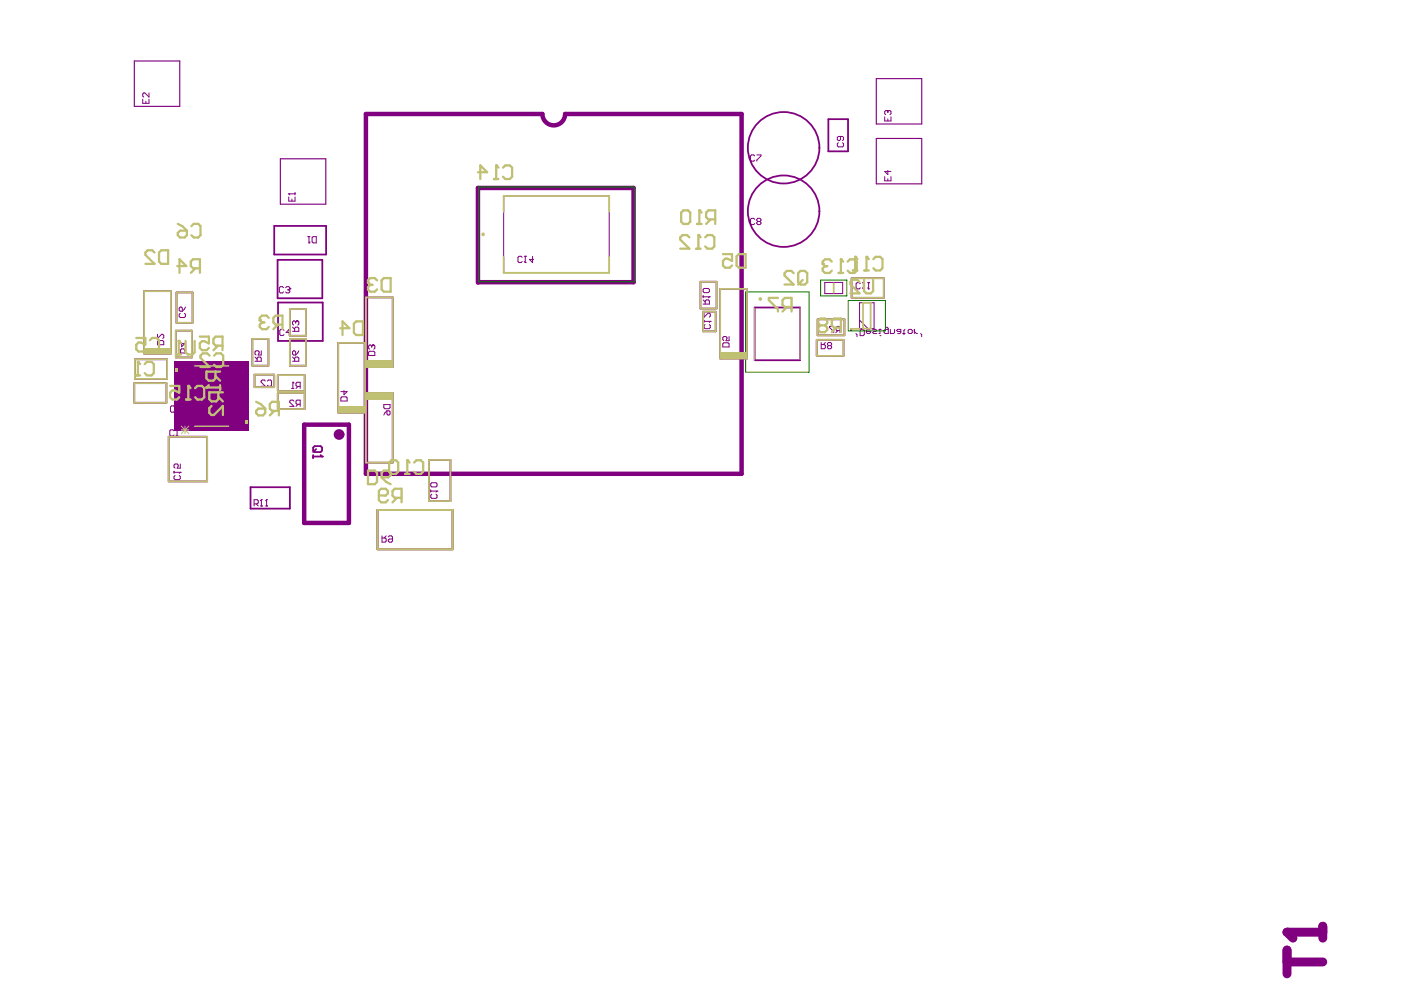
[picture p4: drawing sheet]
<svg xmlns="http://www.w3.org/2000/svg" width="297mm" height="210mm" viewBox="0 0 297 210" stroke-linecap="round" stroke-linejoin="round" font-family="sans-serif">
<path d="M114.8 24.1h-37.4v76.2h79.5v-76.2h-37.3M101.2 59.7h32.8v-19.9h-32.9v20M64.4 89.9h9.4v20.8h-9.4z" fill="none" stroke="#800080" stroke-width=".94"/>
<g fill="none" stroke="#800080" stroke-width=".38">
<path d="M175.3 25.2h4.1v6.8h-4.1zM58 47.8h11v6.1h-11zM58.7 55h9.5v8.1h-9.5zM148.2 59.6h3.4v5.7h-3.4zM180.2 58.9h6.8v4.1h-6.8zM28.5 76h6.9v4.2h-6.9zM30.5 61.6h5.7v13.2h-5.7zM37.2 70h3.4v5.6h-3.4zM37.3 61.9h3.4v6.4h-3.4zM53.4 71.7h3.4v5.7h-3.4zM53.9 79.3h4.1v2.6h-4.1zM58.8 79.4h5.7v3.4h-5.7z"/>
<path d="M58.8 64h9.5v8.1h-9.5zM61.3 65.4h3.4v5.7h-3.4zM61.3 71.7h3.4v5.7h-3.4zM71.5 72.6h5.7v14.7h-5.7zM77.4 62.9h5.7v14.8h-5.7zM148.8 65.9h2.6v4.2h-2.6zM152.4 61.1h5.6v14.8h-5.6zM172.8 71.9h5.7v3.4h-5.7zM173 67.6h5.7v3.4h-5.7zM28.4 81.1h6.8v4.1h-6.8zM35.7 92.4h8.1v9.5h-8.1zM58.8 83.2h5.7v3.4h-5.7z"/>
<path d="M77.4 83.2h5.7v14.7h-5.7zM90.8 97.3h4.5v8.7h-4.5zM53 103.1h8.3v4.5h-8.3zM79.9 107.9h15.9v8.3h-15.9z"/>
</g>
<path d="M28.4 12.9h9.6v9.6h-9.6zM185.4 16.6h9.6v9.6h-9.6zM59.3 33.6h9.6v9.6h-9.6zM185.4 29.3h9.6v9.6h-9.6z" fill="none" stroke="#800080" stroke-width=".24"/>
<g fill="#800080">
<path d="M152.4 74.6h5.6v1.3h-5.6z" fill-rule="evenodd"/>
<path d="M30.5 73.7h5.7v1.1h-5.7z" fill-rule="evenodd"/>
<path d="M77.4 83.2h5.7v1.3h-5.7z" fill-rule="evenodd"/>
<path d="M71.5 86h5.7v1.3h-5.7z" fill-rule="evenodd"/>
<path d="M77.4 76.3h5.7v1.4h-5.7z" fill-rule="evenodd"/>
</g>
<g fill="none" stroke="#800080" stroke-width=".21">
<path d="M31.5 19.7v.8l-.9-.8-.4 .2v.4l.2 .2M30.2 21v.9h1.3v-.9M30.9 21.4v.5M159.7 33l-.2-.2h-.5l-.2 .2v.9l.2 .2h.5l.2-.2M160.1 32.8h.9v.2l-.9 .9v.2M187.2 37.4v.9h1.3v-.9M187.8 36.1v.8l-.6-.6h1.3M187.8 37.8v.5M159.7 46.4l-.2-.2h-.5l-.2 .2v.9l.2 .2h.5l.2-.2M160.3 46.9l-.2-.3 .2-.4h.5l.2 .2-.2 .5M160.3 46.9l-.2 .2 .2 .4h.5l.2-.2-.2-.4M160.3 46.9h.5"/>
<path d="M37.8 74.7h1.3v-.7l-.2-.2h-.5l-.2 .2v.7M37.8 73.8l.4 .5M37.9 65.2l.2-.2 .5 .2v.7h-.5l-.2-.3zM38.1 66.3l-.2 .2v.5l.2 .2h.9l.2-.2v-.5l-.2-.2M38.4 72.5v.9l.7-.7h-1.3M39.2 65l-.6 .9M53.9 76.4h1.4v-.6l-.2-.2h-.5l-.2 .2v.6M53.9 75.6l.5 .4M55.3 74.2v.9h-.7l.2-.4-.2-.5h-.4l-.3 .3v.4l.3 .2M60 60.9l-.2-.2h-.5l-.2 .2v.9l.2 .2h.5l.2-.2M60.4 60.9l.2-.2h.5l.2 .4M60.9 61.3h.2"/>
<path d="M61.1 61.3l.2 .2-.2 .5h-.5l-.2-.2M61.3 61.1h.1M61.3 61.1l-.2 .2M61.9 76.4h1.3v-.6l-.2-.2h-.4l-.3 .2v.6M61.9 74.5l.2-.3 .5 .3v.6h-.5l-.2-.2zM61.9 70.1h1.3v-.7l-.2-.2h-.4l-.3 .2v.7M61.9 75.6l.4 .4M61.9 69.2l.4 .5M62.6 68.1l-.3-.2-.4 .2v.5l.2 .2M62.6 68.1v.2M62.8 67.9h.1M62.8 67.9l.4 .2v.5l-.2 .2"/>
<path d="M62.8 67.9l-.2 .2M63.2 74.2l-.6 .9M152.9 72.8l.2-.3h.9l.2 .3v.6h-1.3zM154.2 71.2v.9h-.6l.2-.7-.2-.2h-.5l-.2 .2v.5l.2 .2M176.4 69.1h-.9v.2l.9 .9v.2M177.3 70l-.5 .4M177.7 70h-.6l-.3-.3v-.4l.3-.2h.6v1.3M36.9 86.1l-.2-.2h-.4l-.2 .2v.9l.2 .2h.4l.2-.2M37.4 86.1l.2-.2h.5l.2 .2v.5l-.2 .2-.7-.2v.6h.9M56.1 80.6l-.2-.2h-.4l-.3 .2v.3l.9 .8h-.9M56.6 80.6l.2-.2h.4l.2 .2v.9l-.2 .2h-.4l-.2-.2M72.1 84.2l.2-.2h.9l.2 .2v.7h-1.3z"/>
<path d="M72.8 82.6v.9l.6-.6h-1.3M53.8 106.6h.6l.2-.2v-.4l-.2-.3h-.6v1.4M54.2 106.6l.4 .5M55.1 107.1h.4M55.3 105.7h.1M55.3 105.7l-.2 .3M55.3 105.7v1.4M56.2 107.1h.4M56.4 105.7h.1M56.4 105.7v1.4M56.4 105.7l-.2 .3M80.8 113.4v1.3h.7l.2-.2v-.4l-.2-.3h-.7"/>
<path d="M81.7 113.4l-.4 .4M82.1 113.6l.3-.2h.4l.2 .2v.9l-.2 .2h-.4l-.3-.2 .3-.4h.6M91.1 102.4l.3-.3h.8l.3 .3v.4l-.3 .2h-.8l-.3-.2zM91.1 103.7v.4M91.1 103.9h1.4M91.4 104.6l-.3 .2v.4l.3 .3h.8l.3-.3v-.4l-.3-.2M92.5 103.9h.1M92.5 103.9l-.3 .2"/>
</g>
<path d="M66.2 94.7l.4-.3h1.2l.3 .3v.6l-.3 .4h-1.2l-.4-.4zM66.2 96.3v.6M66.2 96.6h1.9M66.9 95l-.7 .7" fill="none" stroke="#800080" stroke-width=".38"/>
<circle cx="68.1" cy="96.6" r=".19" fill="#800080"/>
<path d="M67.8 96.3l.3 .3" fill="none" stroke="#800080" stroke-width=".38"/>
<g fill="none" stroke="#800080" stroke-width=".21">
<path d="M177.4 30.2l-.3 .2v.5l.3 .2h.8l.3-.2v-.5l-.3-.2M177.8 28.9v.6l-.2 .3-.5-.3v-.4l.3-.2h.8l.3 .2v.4l-.3 .3M61.1 41h.1M61.1 41.7v.9h1.3v-.9M61.1 41h1.3M61.1 41l.2 .2M61.8 42.1v.5M62.4 40.8v.4M33.3 72.3l.2-.2h.9l.2 .2v.6h-1.3zM33.3 70.7v.9l.9-.9 .4 .3v.4l-.2 .2M78 74.6l.2-.3h.9l.2 .3v.6h-1.3zM78.6 73.2l-.2-.2-.4 .2v.5l.2 .2"/>
<path d="M78.6 73.2v.2M78.9 73h.1M78.9 73l.4 .2v.5l-.2 .2M78.9 73l-.3 .2M148.8 64.3h1.3v-.6l-.2-.2h-.5l-.2 .2v.6M148.8 61.3l.2-.3h.9l.2 .3v.4l-.2 .2h-.9l-.2-.2zM148.8 63.5l.4 .4M148.8 62.6v.4M148.8 62.8h1.3M148.9 66.2v.9l.9-.9 .5 .3v.4l-.2 .2M148.9 67.8v.4M148.9 68h1.4"/>
<path d="M149.2 68.7l-.3 .2v.4l.3 .2h.9l.2-.2v-.4l-.2-.2M150.1 62.8h.1M150.1 62.8l-.2 .2M150.3 68h.1M150.3 68l-.2 .2M36.8 91.2l-.2-.3h-.5l-.2 .3v.8l.2 .3h.5l.2-.3M36.8 99.7v.5M36.8 99.9h1.3M37.2 90.9h.5M37.2 92l.3 .3M37.5 92.3h.1M37.5 90.9v1.4"/>
<path d="M38.1 99.9h.1M38.1 98.2v.9h-.6l.2-.5-.2-.4h-.5l-.2 .2v.4l.2 .3M38.1 99.9l-.2 .3M61.7 82.2h.5M62 80.9h.1M62 80.9l.2 .2M62 80.9v1.3M63.1 81.8l-.5 .4M63.5 81.8h-.7l-.2-.3v-.4l.2-.2h.7v1.3M37 100.6l-.2 .2v.5l.2 .2h.9l.2-.2v-.5l-.2-.2"/>
</g>
<path d="M272.3 197.2h7.6M279.9 196v2.5M272.3 201v5.1M272.3 203.5h7.6" fill="none" stroke="#800080" stroke-width="1.9"/>
<circle cx="272.3" cy="197.2" r=".94" fill="#800080"/>
<path d="M272.3 197.2l1.3 1.3" fill="none" stroke="#800080" stroke-width="1.9"/>
<g fill="none" stroke="#800080" stroke-width=".21">
<path d="M187.2 24.7v.9h1.3v-.9M187.6 23.4h.1M187.6 23.4l-.4 .2v.5l.2 .2M187.6 23.4l.2 .2M187.8 23.6l.3-.2 .4 .2v.5l-.2 .2M187.8 23.6v.2M187.8 25.2v.4M65.1 50.1h.5M65.4 51.4h.1M65.4 50.1v1.3M65.6 51.2l-.2 .2M66.2 50.1h.7v1.3h-.7l-.2-.2v-.9z"/>
<path d="M106.6 41.5h22.3v16.2h-22.3zM110.5 54.5l-.3-.3h-.4l-.2 .3v.8l.2 .3h.4l.3-.3M110.9 54.2h.5M110.9 55.3l.2 .3M111.1 55.6h.1M111.1 54.2v1.4M112.7 54.2v1.4l-.7-.7h.9M174.5 59.8h3.8v2.3h-3.8zM182.4 59.8h.5M182.7 59.8v1.3M183.5 59.8h.5M183.8 59.8v1.3"/>
<path d="M40.6 77.7h8.3v12.3h-8.3zM40.6 78h-1.9v.6h1.9M40.6 79.2h-1.9v.6h1.9M48.9 79.2h1.9v.6h-1.9M48.9 78h1.9v.6h-1.9M60.1 69.9l-.2-.2h-.5l-.2 .2v.9l.2 .2h.5l.2-.2M61.4 70.3h-.9l.7-.6v1.3M173.7 72.5v1.3h.7l.2-.2v-.5l-.2-.2h-.7M174.6 72.5l-.4 .4M175.3 73.1l-.2 .3 .2 .4h.4l.2-.2-.2-.5M175.3 73.1l-.2-.2 .2-.4h.4l.2 .2-.2 .4M175.3 73.1h.4"/>
<path d="M180 69.7h.2v.2h-.2zM181.1 70.6l.2 .2v.4M181.9 67.7l1.8 1.8M181.9 64.1h3v5.4h-3zM182 69.7h.6l.3 .2v.9l-.3 .2h-.6zM182 60l-.2-.2h-.5l-.2 .2v.9l.2 .2h.5l.2-.2M182.4 60.9l.3 .2M182.7 61.1h.1M183.5 60.9l.3 .2M183.8 61.1h.1M184 69.7h-.5l-.2 .2v.5l.2 .2h.5l.2-.5h-.9M184.6 69.7h.7l.2 .2-.2 .2h-.5l-.2 .3 .2 .2h.7"/>
<path d="M185.9 69.7h.5M186.2 71h.1M186.2 69.7v.9h-.3M187.5 69.3l.4 .2v1.1h-.6l-.3-.2v-.5l.3-.2h.6M188.4 69.7v.9h.6l.3-.2v-.7M190.6 70.1h-.7l-.2-.2 .2-.2h.7v.7l-.2 .2h-.5M191 70.6h.5M191.5 69.7l-.3 .2v.9M192.1 69.9l.2-.2h.5l.2 .2v.5l-.2 .2h-.5l-.2-.2zM193.4 70.1l.5 .5h.2M193.4 69.7v.9M194.8 70.6l.2 .2v.4"/>
<path d="M40.6 89.1h-1.9v.5h1.9M40.6 80.5h-1.9v.5h1.9M40.6 86.6h-1.9v.6h1.9M40.6 87.8h-1.9v.6h1.9M40.7 87.8l1.6 1.6M40.7 88.6h1.6M41.5 87.8v1.6M42.3 87.8l-1.6 1.6M44.2 90a.58 .58 0 0 1 .6-.6 .58 .58 0 0 1 .5 .6M48.9 89.1h1.9v.5h-1.9M48.9 87.8h1.9v.6h-1.9M48.9 86.6h1.9v.6h-1.9"/>
<path d="M48.9 80.5h1.9v.5h-1.9M48.9 81.7h1.9v.6h-1.9M48.9 82.9h1.9v.6h-1.9M48.9 84.1h1.9v.6h-1.9M48.9 85.4h1.9v.5h-1.9M62.2 84.9l-.2-.2h-.5l-.2 .2v.2l.9 .9h-.9M63.1 85.5l-.5 .5M63.5 85.5h-.7l-.2-.2v-.4l.2-.2h.7v1.3M81.2 85.6h1.3v.7l-.2 .2h-.9l-.2-.2zM81.9 86.9h.4l.2 .3v.4l-.2 .2-.4-.2zM81.9 86.9l-.7 .9"/>
</g>
<path d="M114.8 24.1a2.4 2.4 0 0 0 2.4 2.4 2.4 2.4 0 0 0 2.4-2.4" fill="none" stroke="#800080" stroke-width=".94"/>
<g fill="none" stroke="#800080" stroke-width=".38">
<path d="M159.7 65.1h9.6v11.1h-9.6z"/>
<circle cx="165.8" cy="31.3" r="7.6"/>
<circle cx="165.8" cy="44.7" r="7.6"/>
</g>
<circle cx="71.7" cy="91.9" r=".57" fill="none" stroke="#800080" stroke-width="1.1"/>
<path d="M101.3 39.6h32.9v20h-32.9zM173.6 59.3h5.6v3.3h-5.6zM157.8 61.8h13.4v17h-13.4zM179.5 63.6h7.8v6.4h-7.8z" fill="none" stroke="#008000" stroke-width=".21"/>
<path d="M36.8 76.5h15.9v14.7h-15.9z" fill="#800080"/>
<g fill="#c0c073">
<path d="M37.1 77.9h.5v.7h-.5z"/>
<path d="M52 89h.5v.7h-.5z"/>
</g>
<g fill="none" stroke="#c0c073" stroke-width=".38">
<path d="M106.6 44.8v-3.3h22.3v3.3M106.6 54.4v3.3h22.3v-3.3M148.2 59.6h3.4v5.7h-3.4zM176.4 59.9v2M180.2 58.9h6.8v4.1h-6.8zM28.5 76h6.9v4.2h-6.9zM30.5 61.6h5.7v13.2h-5.7zM37.2 70h3.4v5.6h-3.4zM37.3 61.9h3.4v6.4h-3.4zM53.4 71.7h3.4v5.7h-3.4zM53.9 79.3h4.1v2.6h-4.1zM58.8 79.4h5.7v3.4h-5.7z"/>
<path d="M61.3 65.4h3.4v5.7h-3.4zM61.3 71.7h3.4v5.7h-3.4zM71.5 72.6h5.7v14.7h-5.7zM77.4 62.9h5.7v14.8h-5.7zM148.8 65.9h2.6v4.2h-2.6zM152.4 61.1h5.6v14.8h-5.6zM172.8 71.9h5.7v3.4h-5.7zM173 67.6h5.7v3.4h-5.7zM179.9 69.6h2M182.6 64.1h1.6v5.4h-1.6zM28.4 81.1h6.8v4.1h-6.8zM35.7 92.4h8.1v9.5h-8.1z"/>
<path d="M58.8 83.2h5.7v3.4h-5.7zM77.4 83.2h5.7v14.7h-5.7zM90.8 97.3h4.5v8.7h-4.5zM79.9 107.9h15.9v8.3h-15.9z"/>
</g>
<path d="M41.2 77.4h7.2M41.2 90.2h7.2" fill="none" stroke="#c0c073" stroke-width=".29"/>
<path d="M159.7 65.2v11M164.3 65.1h.4M169.3 65.1v11" fill="none" stroke="#c0c073" stroke-width=".21"/>
<g fill="#c0c073">
<path d="M152.4 74.6h5.6v1.3h-5.6z" fill-rule="evenodd"/>
<path d="M30.5 73.7h5.7v1.1h-5.7z" fill-rule="evenodd"/>
<path d="M77.4 83.2h5.7v1.3h-5.7z" fill-rule="evenodd"/>
<path d="M71.5 86h5.7v1.3h-5.7z" fill-rule="evenodd"/>
<path d="M77.4 76.3h5.7v1.4h-5.7z" fill-rule="evenodd"/>
</g>
<path d="M38.3 90.2l1.6 1.6M38.3 91h1.6M39.1 90.2v1.6M39.9 90.2l-1.6 1.6" fill="none" stroke="#c0c073" stroke-width=".21"/>
<path d="M104.5 37.9h1M105 35v2.9M106.4 35.5l.5-.5h1l.4 .5v1.9l-.4 .5h-1l-.5-.5" fill="none" stroke="#c0c073" stroke-width=".48"/>
<circle cx="105" cy="35" r=".24" fill="#c0c073"/>
<path d="M101.1 36.4h2l-1.5-1.4v2.9M105 35l.5 .5M37.3 75h1M37.8 72.1v2.9M39.3 72.1v2.4l.4 .5h1l.5-.5v-2.4" fill="none" stroke="#c0c073" stroke-width=".48"/>
<circle cx="37.8" cy="72.1" r=".24" fill="#c0c073"/>
<path d="M37.8 72.1l.5 .5M39.4 84.5h.9M39.8 81.7v2.8M41.3 82.1l.5-.4h.9l.5 .4v2l-.5 .4h-.9l-.5-.4" fill="none" stroke="#c0c073" stroke-width=".48"/>
<circle cx="39.8" cy="81.7" r=".24" fill="#c0c073"/>
<path d="M147.5 47.4h.9M148 44.5v2.9M150.4 46.4l-1 1M151.3 46.4h-1.4l-.5-.5v-.9l.5-.5h1.4v2.9M181.8 59.7l-.4-.5h-1l-.5 .5v.5l1.9 1.9h-1.9M182.8 59.2v2.4l.5 .5h.9l.5-.5v-2.4M36 81.7h1.9v1.4l-.9-.5h-.5l-.5 .5v1l.5 .4h.9l.5-.4M39.8 81.7l.5 .4" fill="none" stroke="#c0c073" stroke-width=".48"/>
<circle cx="148" cy="44.5" r=".24" fill="#c0c073"/>
<g fill="none" stroke="#c0c073" stroke-width=".48">
<path d="M37.5 56.3h1.9l-1.4-1.4v2.8M41.3 56.8l-.9 .9M42.3 56.8h-1.4l-.5-.5v-1l.5-.4h1.4v2.8M144.1 45l.5-.5h1l.4 .5v1.9l-.4 .5h-1l-.5-.5zM148 44.5l.4 .5M42.3 71.2h1.9v1.5l-1-.5h-.4l-.5 .5v.9l.5 .5h.9l.5-.5M46.1 73.1l-.9 1M47.1 73.1h-1.5l-.4-.4v-1l.4-.5h1.5v2.9M56.9 67.3l-.5-.5h-1l-.4 .5v.4M58.8 68.7l-1 1M59.8 68.7h-1.5l-.5-.5v-.9l.5-.5h1.5v2.9M164.6 63h-1.9v.5l1.9 1.9v.5"/>
<path d="M166.5 65l-1 .9M167.5 65h-1.5l-.5-.5v-1l.5-.5h1.5v2.9M173.6 68.8l-.5-.4v-.5l.5-.5h.9l.5 .5v.5l-.5 .4M173.6 68.8l-.5 .5v.5l.5 .5h.9l.5-.5v-.5l-.5-.5M173.6 68.8h.9M176.9 69.3l-.9 1M177.9 69.3h-1.4l-.5-.5v-.9l.5-.5h1.4v2.9M54.2 85l1 .5 .9 1M54.2 86.9l.5-.4h1.4v.9l-.5 .5h-.9l-.5-.5zM58 86.9l-.9 1M59 86.9h-1.4l-.5-.4v-1l.5-.5h1.4v2.9M80.2 104.9h1.4l.5-.5v-.5l-.5-.5h-1l-.4 .5v1.9l.4 .5h1l.5-.5"/>
<path d="M84 105.3l-1 1M85 105.3h-1.5l-.5-.4v-1l.5-.5h1.5v2.9"/>
</g>
<circle cx="55" cy="67.7" r=".24" fill="#c0c073"/>
<path d="M45.6 78.6v1.5l-.5 .4h-.9l-.5-.4v-1.5h2.9M45.6 79.6l1 .9M55 67.7l.4 .5M55.4 68.2h.5M55.4 68.2l-.4 .5v.5l.4 .5h1l.5-.5M43.7 82h2.9M44.8 85.9l-.5 .5v.9l.5 .5h.4l2-1.9v1.9M46.2 83v1.5l-.5 .4h-.9l-.5-.4v-1.5h2.9M46.2 84l1 .9M46.6 81.5v1" fill="none" stroke="#c0c073" stroke-width=".48"/>
<circle cx="43.7" cy="82" r=".24" fill="#c0c073"/>
<g fill="none" stroke="#c0c073" stroke-width=".48">
<path d="M79.8 59.3l-.5-.5h-1l-.5 .5v.5M80.7 59.3l.5-.5h1.5v2.9h-1.5l-.5-.5zM153 53.8h1.9v1.4l-1-.5h-.5l-.4 .5v1l.4 .5h1l.5-.5M155.8 54.3l.5-.5h1.5v2.9h-1.5l-.5-.5zM167.9 57.8l-.5-.5h-.9l-.5 .5v.5l1.9 1.9h-1.9M168.9 57.8l.4-.5h1l.5 .5v1.9l-.5 .5h-1l-.4-.5zM169.8 59.2l-.9 1M72 69.4h1.9l-1.4-1.4v2.9M74.9 68.5l.4-.5h1.5v2.9h-1.5l-.4-.5zM44.2 81.5l-.5 .5M77.8 99.6h1.5l.5 .5v1.9l-.5 .5h-1.5zM80.7 100.1l.5-.5h1l.5 .5v.4l-.5 .5h-1.5z"/>
<path d="M80.7 101l1 1 1 .5"/>
</g>
<circle cx="77.8" cy="59.8" r=".24" fill="#c0c073"/>
<path d="M32.7 53.4l-.5-.4h-1l-.4 .4v.5l1.9 1.9h-1.9M33.6 53.4l.5-.4h1.5v2.8h-1.5l-.5-.4zM77.8 59.8l.5 .5M177.4 57.8h1M177.9 54.9v2.9M179.3 55.4l.5-.5h1l.5 .5v1.9l-.5 .5h-1l-.5-.5M78.3 60.3h.5M78.3 60.3l-.5 .5v.4l.5 .5h1l.5-.5" fill="none" stroke="#c0c073" stroke-width=".48"/>
<circle cx="177.9" cy="54.9" r=".24" fill="#c0c073"/>
<path d="M176 55.4l-.5-.5h-1l-.4 .5v.4M177.9 54.9l.5 .5" fill="none" stroke="#c0c073" stroke-width=".48"/>
<circle cx="174.1" cy="55.8" r=".24" fill="#c0c073"/>
<path d="M147.3 52.6h.9M147.8 49.7v2.9M149.2 50.2l.5-.5h.9l.5 .5v1.9l-.5 .5h-.9l-.5-.5M174.1 55.8l.4 .5M174.5 56.3h.5M174.5 56.3l-.4 .5v.5l.4 .5h1l.5-.5" fill="none" stroke="#c0c073" stroke-width=".48"/>
<circle cx="147.8" cy="49.7" r=".24" fill="#c0c073"/>
<path d="M145.8 50.2l-.4-.5h-1l-.5 .5v.5l1.9 1.9h-1.9M147.8 49.7l.4 .5M182.9 57.2h.9M183.3 54.3v2.9M184.8 54.8l.5-.5h.9l.5 .5v1.9l-.5 .5h-.9l-.5-.5" fill="none" stroke="#c0c073" stroke-width=".48"/>
<circle cx="183.3" cy="54.3" r=".24" fill="#c0c073"/>
<path d="M180.4 57.2h1M180.9 54.3v2.9M183.3 54.3l.5 .5" fill="none" stroke="#c0c073" stroke-width=".48"/>
<circle cx="180.9" cy="54.3" r=".24" fill="#c0c073"/>
<path d="M180.9 54.3l.5 .5M86.2 97.4v2.9M87.6 97.9l.5-.5h1l.4 .5v1.9l-.4 .5h-1l-.5-.5M85.7 100.3h1" fill="none" stroke="#c0c073" stroke-width=".48"/>
<circle cx="86.2" cy="97.4" r=".24" fill="#c0c073"/>
<path d="M37.6 49.3l.5-.5h1.4v1l-.4 .4h-1l-.5-.4zM37.6 47.4l1 .4 .9 1M40.5 47.8l.5-.4h.9l.5 .4v2l-.5 .4h-.9l-.5-.4M28.7 79.4h1M28.8 71.5h1.9v1.4l-.9-.4h-.5l-.5 .4v1l.5 .5h1l.4-.5M29.2 76.6v2.8M30.6 77l.5-.4h1l.4 .4v2l-.4 .4h-1l-.5-.4M31.7 72l.5-.5h1l.4 .5v1.9l-.4 .5h-1l-.5-.5M44.3 75.3l-.4-.5h-1l-.5 .5v.4l1.9 2h-1.9M45.3 75.3l.5-.5h.9l.5 .5v1.9l-.5 .5h-.9l-.5-.5M82.3 97.9l.5-.5h1l.4 .5v1.9l-.4 .5h-1l-.5-.5zM86.2 97.4l.5 .5" fill="none" stroke="#c0c073" stroke-width=".48"/>
<circle cx="29.2" cy="76.6" r=".24" fill="#c0c073"/>
<path d="M29.2 76.6l.5 .4" fill="none" stroke="#c0c073" stroke-width=".48"/>
<g fill="none" stroke="#c0c073" stroke-width=".38">
<circle cx="102.2" cy="49.6" r=".19"/>
<circle cx="160.9" cy="63.3" r=".18"/>
</g>
</svg>
